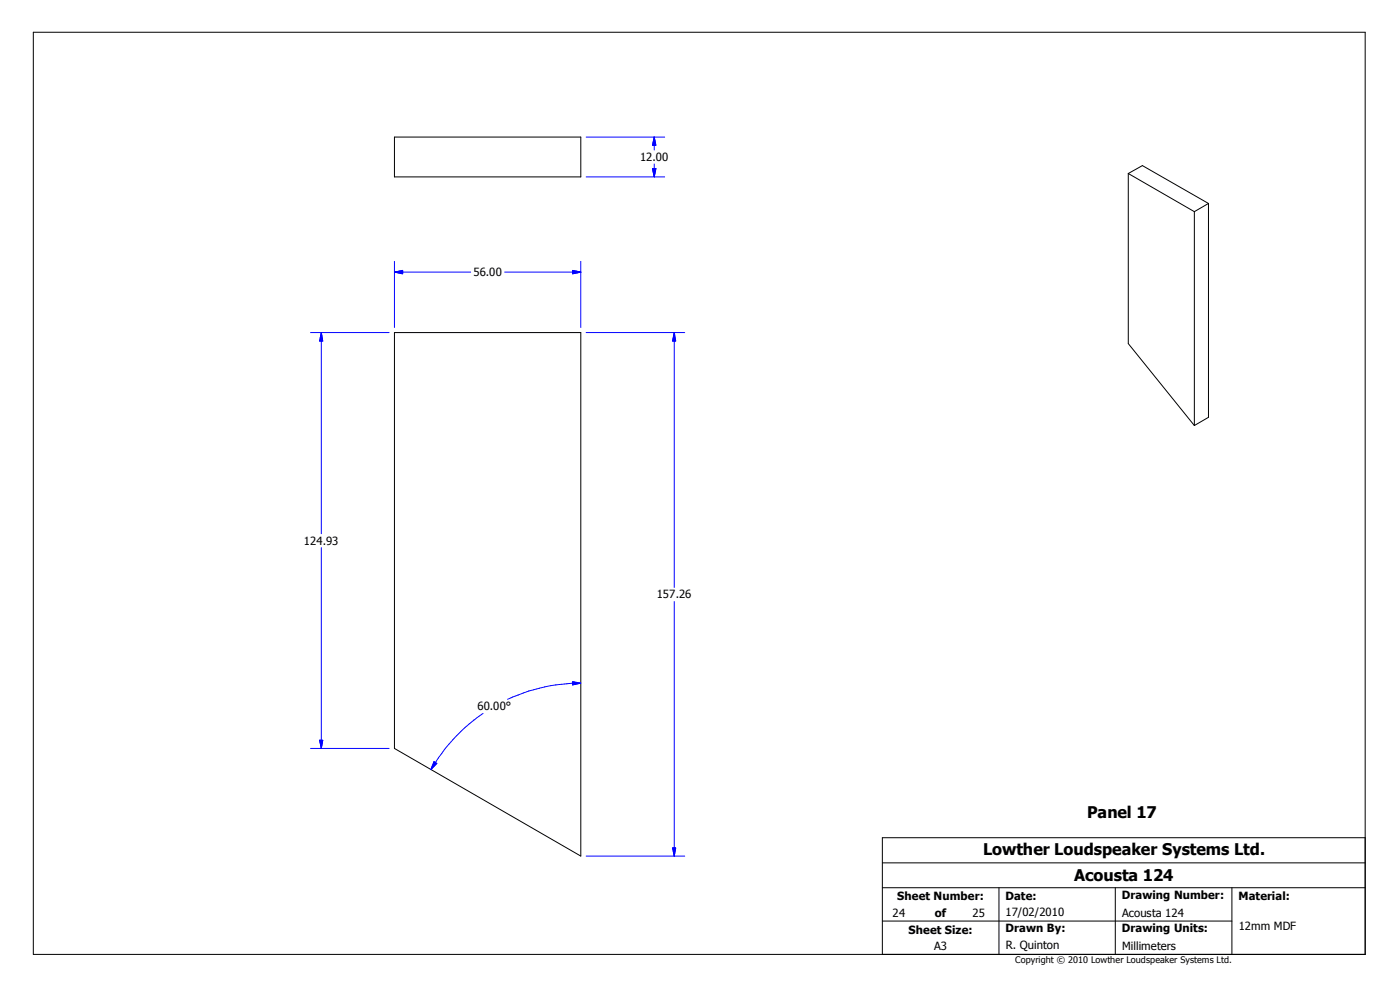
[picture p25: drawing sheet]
<svg xmlns="http://www.w3.org/2000/svg" width="420mm" height="297mm" viewBox="0 0 420 297" stroke-linecap="round" stroke-linejoin="round" font-family="sans-serif">
<defs><g id="words">
<g font-size="4.8">
<text x="326" y="245.2">Panel 17</text>
<text x="294.8" y="256.2">Lowther Loudspeaker Systems Ltd.</text>
<text x="322.1" y="264.1">Acousta 124</text>
</g>
<g font-size="3.4">
<text x="191.9" y="48.3">12.00</text>
<text x="142" y="82.8">56.00</text>
<text x="91.1" y="163.3">124.93</text>
<text x="196.9" y="179.3">157.26</text>
<text x="143.2" y="212.9">60.00°</text>
<text x="269.1" y="269.8">Sheet Number:</text>
<text x="301.5" y="269.8">Date:</text>
<text x="336.4" y="269.5">Drawing Number:</text>
<text x="371.3" y="269.8">Material:</text>
<text x="267.6" y="274.8">24</text>
<text x="280.3" y="274.8">of</text>
<text x="291.6" y="274.8">25</text>
<text x="301.5" y="274.6">17/02/2010</text>
<text x="336.5" y="274.8">Acousta 124</text>
<text x="272.5" y="279.8">Sheet Size:</text>
<text x="301.5" y="279.4">Drawn By:</text>
<text x="336.4" y="279.4">Drawing Units:</text>
<text x="371.4" y="278.8">12mm MDF</text>
<text x="280.1" y="284.7">A3</text>
<text x="301.6" y="284.5">R. Quinton</text>
<text x="336.5" y="284.7">Millimeters</text>
</g>
<text font-size="2.7" x="304.4" y="288.6">Copyright © 2010 Lowther Loudspeaker Systems Ltd.</text>
</g></defs>
<g fill="none" stroke="#000" stroke-width=".3">
<path d="M10 9.7h399.4v276.3h-399.4zM118.3 41.1h55.9v11.9h-55.9zM338.3 52v51l19.8 24.5M338.3 52l4.3-2.4 19.8 11.4M338.3 52l19.8 11.4M358.1 63.4v64.1M362.4 61v64.1l-4.3 2.4M362.4 61l-4.3 2.4M118.3 99.7h55.9v156.9l-55.9-32.3zM264.6 258.6h144.8M409.4 251.1h-144.8v34.9M264.6 276h104.8"/>
<path d="M264.6 266h144.8M299.6 266v20M334.4 266v20M369.4 266v20"/>
</g>
<g fill="none" stroke="#00f" stroke-width=".3">
<path d="M175.8 41.1h23.5M175.8 53h23.5M195.7 50.6h1l-.5 2.4zM196.2 41.1v3.9M196.2 49.1v3.9M196.2 41.1l.5 2.4h-1zM118.3 78.3v19.8M174.2 78.3v19.8M93.1 99.7h23.6M96.4 99.7l.4 2.5h-1zM96.4 99.7v60.2M118.3 81.5h22.8"/>
<path d="M118.3 81.5l2.4-.5v1.1zM151.3 81.5h22.9M171.7 81l2.5 .5-2.5 .6zM175.8 99.7h29.5M202.2 99.7v76.3M202.2 99.7l.4 2.5h-.9zM96.4 164.1v60.2M202.2 180.3v76.3M144.9 213.8a52.1 52.1 0 0 0-15.7 16.8M171.7 204.3l2.5 .4-2.5 .5zM174.2 204.7a51.5 51.5 0 0 0-22 4.9M93.1 224.3h23.6"/>
<path d="M95.8 221.8h1l-.4 2.5zM130.1 228.3l.9 .5-1.8 1.8zM175.8 256.6h29.5M201.7 254.1h.9l-.4 2.5z"/>
</g>
<g fill="#00f" stroke="#00f" stroke-width=".3">
<path d="M202.2 99.7l.4 2.5h-.9z" fill-rule="evenodd"/>
<path d="M201.7 254.1h.9l-.4 2.5z" fill-rule="evenodd"/>
<path d="M118.3 81.5l2.4-.5v1.1z" fill-rule="evenodd"/>
<path d="M171.7 81l2.5 .5-2.5 .6z" fill-rule="evenodd"/>
<path d="M95.8 221.8h1l-.4 2.5z" fill-rule="evenodd"/>
<path d="M96.4 99.7l.4 2.5h-1z" fill-rule="evenodd"/>
<path d="M130.1 228.3l.9 .5-1.8 1.8z" fill-rule="evenodd"/>
<path d="M171.7 204.3l2.5 .4-2.5 .5z" fill-rule="evenodd"/>
<path d="M196.2 41.1l.5 2.4h-1z" fill-rule="evenodd"/>
<path d="M195.7 50.6h1l-.5 2.4z" fill-rule="evenodd"/>
</g>
<use href="#words"/>
</svg>
